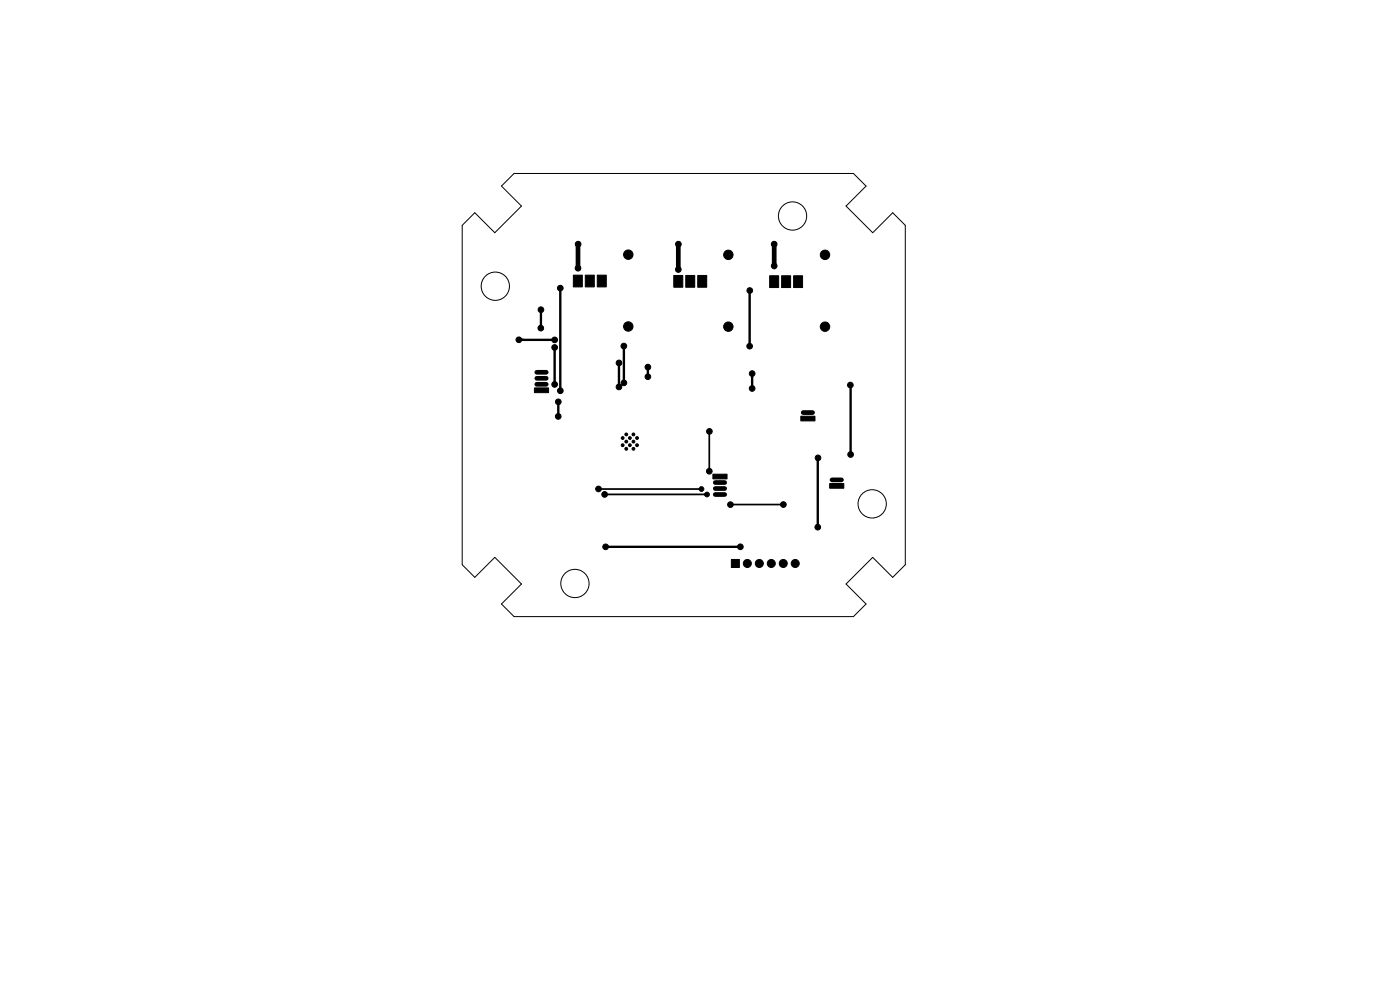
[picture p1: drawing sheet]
<svg xmlns="http://www.w3.org/2000/svg" width="297mm" height="210mm" viewBox="0 0 297 210" stroke-linecap="round" stroke-linejoin="round" font-family="sans-serif">
<g fill="#000" stroke="#000" stroke-width=".21">
<path d="M121.6 58.4h1.9v2.5h-1.9zM124.2 58.4h1.9v2.5h-1.9zM126.7 58.4h1.9v2.5h-1.9zM142.9 58.4h1.9v2.5h-1.9zM145.5 58.4h1.9v2.5h-1.9zM148 58.4h1.9v2.5h-1.9zM163.3 58.5h1.9v2.5h-1.9zM165.8 58.5h1.9v2.5h-1.9zM168.4 58.5h1.9v2.5h-1.9zM113.4 82.3h3v1h-3zM169.9 88.3h3v1h-3zM151.2 100.6h3v1h-3z"/>
<path d="M176 102.6h3v1h-3zM155.2 118.7h1.7v1.7h-1.7z"/>
<circle cx="122.6" cy="56.9" r=".6"/>
<circle cx="122.6" cy="51.8" r=".6"/>
<circle cx="133.3" cy="54" r="1"/>
<circle cx="143.9" cy="57.2" r=".6"/>
<circle cx="143.9" cy="51.8" r=".6"/>
<circle cx="154.5" cy="54.1" r="1"/>
<circle cx="164.2" cy="51.8" r=".6"/>
<circle cx="164.2" cy="56.4" r=".6"/>
<circle cx="175" cy="54.1" r="1"/>
<circle cx="110.1" cy="72.1" r=".6"/>
<circle cx="114.7" cy="69.6" r=".6"/>
<circle cx="114.8" cy="65.7" r=".6"/>
<circle cx="117.7" cy="73.7" r=".6"/>
<circle cx="117.7" cy="72.1" r=".6"/>
<circle cx="118.9" cy="61.1" r=".6"/>
<circle cx="131.3" cy="77" r=".6"/>
<circle cx="132.3" cy="73.4" r=".6"/>
<circle cx="133.3" cy="69.3" r="1"/>
<circle cx="137.4" cy="77.9" r=".6"/>
<circle cx="137.4" cy="79.9" r=".6"/>
<circle cx="154.5" cy="69.3" r="1"/>
<circle cx="159" cy="73.4" r=".6"/>
<circle cx="159.1" cy="61.6" r=".6"/>
<circle cx="159.6" cy="79.2" r=".6"/>
<circle cx="175" cy="69.3" r="1"/>
<circle cx="117.7" cy="81.5" r=".6"/>
<circle cx="118.4" cy="88.3" r=".6"/>
<circle cx="118.4" cy="85.2" r=".6"/>
<circle cx="118.9" cy="82.9" r=".6"/>
<circle cx="131.3" cy="82.1" r=".6"/>
<circle cx="132.1" cy="92.9" r=".3"/>
<circle cx="132.1" cy="94.4" r=".3"/>
<circle cx="132.4" cy="81.2" r=".6"/>
<circle cx="132.9" cy="95.2" r=".3"/>
<circle cx="132.9" cy="93.7" r=".3"/>
<circle cx="132.9" cy="92.2" r=".3"/>
<circle cx="133.6" cy="92.9" r=".3"/>
<circle cx="133.6" cy="94.4" r=".3"/>
<circle cx="134.4" cy="95.2" r=".3"/>
<circle cx="134.4" cy="93.7" r=".3"/>
<circle cx="134.4" cy="92.2" r=".3"/>
<circle cx="135.1" cy="92.9" r=".3"/>
<circle cx="135.1" cy="94.4" r=".3"/>
<circle cx="150.5" cy="100" r=".6"/>
<circle cx="150.5" cy="91.5" r=".6"/>
<circle cx="159.6" cy="82.4" r=".6"/>
<circle cx="173.5" cy="97.1" r=".6"/>
<circle cx="180.4" cy="81.7" r=".6"/>
<circle cx="180.5" cy="96.4" r=".6"/>
<circle cx="127" cy="103.7" r=".6"/>
<circle cx="128.3" cy="104.9" r=".6"/>
<circle cx="128.5" cy="116" r=".6"/>
<circle cx="148.8" cy="103.7" r=".5"/>
<circle cx="150" cy="104.9" r=".5"/>
<circle cx="155" cy="107" r=".6"/>
<circle cx="157.1" cy="116" r=".6"/>
<circle cx="158.5" cy="119.5" r=".85"/>
<circle cx="161.1" cy="119.5" r=".85"/>
<circle cx="163.6" cy="119.5" r=".85"/>
<circle cx="166.2" cy="119.5" r=".85"/>
<circle cx="166.2" cy="107" r=".6"/>
<circle cx="168.7" cy="119.5" r=".85"/>
<circle cx="173.5" cy="111.8" r=".6"/>
</g>
<g fill="none" stroke="#000" stroke-width="1">
<path d="M122.6 51.8v5.1M122.6 51.8h.1M143.9 51.8v5.4M164.2 51.8h.1M164.2 51.8v4.6M113.9 79h2M113.9 81.5h2M113.9 80.2h2M170.4 87.5h2M151.7 102.4h2M151.7 103.6h2M151.7 104.9h2"/>
<path d="M176.5 101.8h2"/>
</g>
<g fill="none" stroke="#000" stroke-width=".5">
<path d="M110.1 72.1h7.6M110.9 72.1h.1M114.8 65.7l-.1 3.9M117.7 73.7v7.8M118.9 61.1v21.8M131.3 77v5.1M131.3 77h.1M132.3 73.4l.1 7.8M137.4 77.9v2M159.1 61.6l-.1 11.8M159.6 79.2v3.2M118.4 85.2v3.1"/>
<path d="M118.9 82.9h.1M159.6 82.4h.1M173.5 97.1v14.7M180.4 81.7l.1 14.7M128.5 116h28.6M157.1 116h.1"/>
</g>
<path d="M150.5 91.5v8.5M127 103.7l.3-.2 .3 .2h21.2M128.3 104.9h21.7M149.5 104.9h.1M155 107h.1M155 107h11.2" fill="none" stroke="#000" stroke-width=".38"/>
<g fill="none" stroke="#000" stroke-width=".21">
<path d="M109.1 36.8h72l2.6 2.7-4.2 4.2 5.6 5.7 4.3-4.3 2.7 2.7v72l-2.7 2.7-4.3-4.3-5.6 5.7 4.2 4.2-2.6 2.7h-72l-2.7-2.7 4.2-4.2-5.6-5.7-4.3 4.3-2.6-2.7v-72l2.6-2.7 4.3 4.3 5.6-5.7-4.2-4.2z"/>
<circle cx="168.1" cy="45.8" r="3"/>
<circle cx="105.1" cy="60.7" r="3"/>
<circle cx="185" cy="106.9" r="3"/>
<circle cx="122" cy="123.8" r="3"/>
</g>
</svg>
